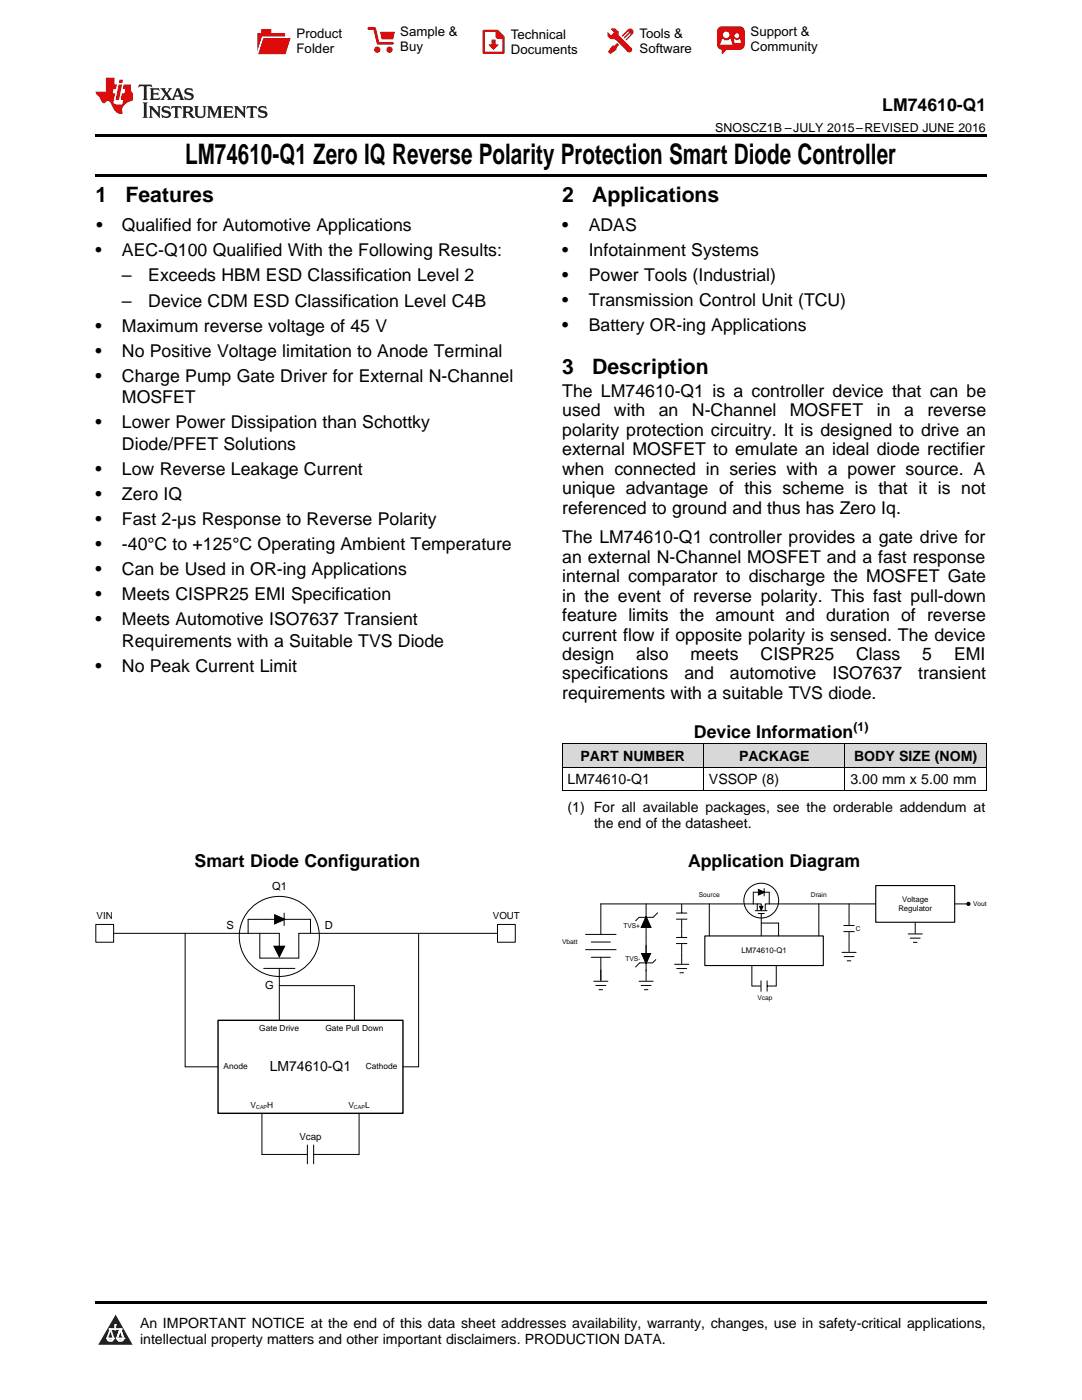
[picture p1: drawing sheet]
<svg xmlns="http://www.w3.org/2000/svg" width="216mm" height="279mm" viewBox="0 0 216 279" stroke-linecap="round" stroke-linejoin="round" font-family="sans-serif">
<defs><g id="words">
<text font-size="5.6" x="36.9" y="32.8">LM74610-Q1 Zero IQ Reverse Polarity Protection Smart Diode Controller</text>
<g font-size="4.2">
<text x="19" y="40.4">1</text>
<text x="25" y="40.4">Features</text>
<text x="112.2" y="40.4">2</text>
<text x="118.2" y="40.4">Applications</text>
<text x="112.2" y="74.5">3</text>
<text x="118.2" y="74.5">Description</text>
</g>
<g font-size="3.5">
<text x="176" y="22.2">LM74610-Q1</text>
<text x="19.2" y="46.1">•</text>
<text x="24.3" y="46.1">Qualified for Automotive Applications</text>
<text x="112.2" y="46.1">•</text>
<text x="117.5" y="46.1">ADAS</text>
<text x="19" y="51.1">•</text>
<text x="24.3" y="51.1">AEC-Q100 Qualified With the Following Results:</text>
<text x="112.2" y="51.1">•</text>
<text x="117.5" y="51.1">Infotainment Systems</text>
<text x="24.3" y="56.2">–</text>
<text x="29.6" y="56.2">Exceeds HBM ESD Classification Level 2</text>
<text x="112.2" y="56.1">•</text>
<text x="117.5" y="56.1">Power Tools (Industrial)</text>
<text x="24.3" y="61.2">–</text>
<text x="29.6" y="61.2">Device CDM ESD Classification Level C4B</text>
<text x="112.2" y="61.1">•</text>
<text x="117.5" y="61.1">Transmission Control Unit (TCU)</text>
<text x="19" y="66.3">•</text>
<text x="19" y="71.3">•</text>
<text x="24.3" y="66.3">Maximum reverse voltage of 45 V</text>
<text x="24.3" y="71.3">No Positive Voltage limitation to Anode Terminal</text>
<text x="112.2" y="66.1">•</text>
<text x="117.5" y="66.1">Battery OR-ing Applications</text>
<text x="19" y="76.3">•</text>
<text x="24.3" y="76.3">Charge Pump Gate Driver for External N-Channel</text>
<text x="24.3" y="80.5">MOSFET</text>
<text x="112.2" y="79.2">The LM74610-Q1 is a controller device that can be</text>
<text x="112.2" y="83.1">used</text>
<text x="122.5" y="83.1">with</text>
<text x="131.5" y="83.1">an</text>
<text x="138.1" y="83.1">N-Channel</text>
<text x="157.6" y="83.1">MOSFET</text>
<text x="175" y="83.1">in</text>
<text x="180.4" y="83.1">a</text>
<text x="185" y="83.1">reverse</text>
<text x="19" y="85.5">•</text>
<text x="24.3" y="85.5">Lower Power Dissipation than Schottky</text>
<text x="24.3" y="89.7">Diode/PFET Solutions</text>
<text x="112.2" y="87">polarity protection circuitry. It is designed to drive an</text>
<text x="19" y="94.8">•</text>
<text x="24.3" y="94.8">Low Reverse Leakage Current</text>
<text x="112.2" y="90.8">external MOSFET to emulate an ideal diode rectifier</text>
<text x="112.2" y="94.7">when connected in series with a power source. A</text>
<text x="19" y="99.8">•</text>
<text x="24.3" y="99.8">Zero IQ</text>
<text x="112.2" y="98.6">unique advantage of this scheme is that it is not</text>
<text x="19" y="104.8">•</text>
<text x="24.3" y="104.8">Fast 2-µs Response to Reverse Polarity</text>
<text x="112.2" y="102.5">referenced to ground and thus has Zero Iq.</text>
<text x="19" y="109.8">•</text>
<text x="24.3" y="109.8">-40°C to +125°C Operating Ambient Temperature</text>
<text x="112.2" y="108.4">The LM74610-Q1 controller provides a gate drive for</text>
<text x="112.2" y="112.3">an external N-Channel MOSFET and a fast response</text>
<text x="19" y="114.8">•</text>
<text x="19" y="119.8">•</text>
<text x="24.3" y="114.8">Can be Used in OR-ing Applications</text>
<text x="24.3" y="119.8">Meets CISPR25 EMI Specification</text>
<text x="112.2" y="116.2">internal comparator to discharge the MOSFET Gate</text>
<text x="19" y="124.8">•</text>
<text x="24.3" y="124.8">Meets Automotive ISO7637 Transient</text>
<text x="112.2" y="120.1">in the event of reverse polarity. This fast pull-down</text>
<text x="112.2" y="124">feature limits the amount and duration of reverse</text>
<text x="24.3" y="129">Requirements with a Suitable TVS Diode</text>
<text x="112.2" y="127.8">current flow if opposite polarity is sensed. The device</text>
<text x="112.2" y="131.7">design</text>
<text x="127" y="131.7">also</text>
<text x="137.8" y="131.7">meets</text>
<text x="151.8" y="131.7">CISPR25</text>
<text x="170.8" y="131.7">Class</text>
<text x="184" y="131.7">5</text>
<text x="190.4" y="131.7">EMI</text>
<text x="19" y="134.1">•</text>
<text x="24.3" y="134.1">No Peak Current Limit</text>
<text x="112.2" y="135.6">specifications</text>
<text x="136.6" y="135.6">and</text>
<text x="145.7" y="135.6">automotive</text>
<text x="166.1" y="135.6">ISO7637</text>
<text x="183.2" y="135.6">transient</text>
<text x="112.2" y="139.5">requirements with a suitable TVS diode.</text>
<text x="138.5" y="147.2">Device Information</text>
<text x="38.8" y="173">Smart Diode Configuration</text>
<text x="137.3" y="173">Application Diagram</text>
</g>
<g font-size="2.8">
<text x="115.8" y="151.9">PART NUMBER</text>
<text x="147.5" y="151.9">PACKAGE</text>
<text x="170.4" y="151.9">BODY SIZE (NOM)</text>
<text x="113.2" y="156.5">LM74610-Q1</text>
<text x="141.5" y="156.5">VSSOP (8)</text>
<text x="169.7" y="156.5">3.00 mm x 5.00 mm</text>
<text x="113.2" y="162">(1) For all available packages, see the orderable addendum at</text>
<text x="118.5" y="165.2">the end of the datasheet.</text>
<text x="53.8" y="213.7">LM74610-Q1</text>
<text x="27.9" y="265">An IMPORTANT NOTICE at the end of this data sheet addresses availability, warranty, changes, use in safety-critical applications,</text>
<text x="27.9" y="268.2">intellectual property matters and other important disclaimers. PRODUCTION DATA.</text>
</g>
<g font-size="2.6">
<text x="59.2" y="7.6">Product</text>
<text x="59.2" y="10.6">Folder</text>
<text x="79.9" y="7.3">Sample &amp;</text>
<text x="79.9" y="10.2">Buy</text>
<text x="101.9" y="7.8">Technical</text>
<text x="101.9" y="10.8">Documents</text>
<text x="127.6" y="7.6">Tools &amp;</text>
<text x="127.6" y="10.6">Software</text>
<text x="149.8" y="7.2">Support &amp;</text>
<text x="149.8" y="10.2">Community</text>
</g>
<g font-size="2.5">
<text x="142.7" y="26.3">SNOSCZ1B –JULY 2015–REVISED JUNE 2016</text>
<text x="170.3" y="145.8">(1)</text>
</g>
<g font-size="2.2">
<text x="54.3" y="177.7">Q1</text>
<text x="45.2" y="185.3">S</text>
<text x="64.8" y="185.3">D</text>
<text x="52.9" y="197.4">G</text>
</g>
<g font-size="1.9">
<text x="19.3" y="183.4">VIN</text>
<text x="98.3" y="183.4">VOUT</text>
<text x="59.7" y="227.4">Vcap</text>
</g>
<g font-size="1.7">
<text x="51.7" y="205.8">Gate Drive</text>
<text x="64.9" y="205.8">Gate Pull Down</text>
<text x="44.6" y="213.4">Anode</text>
<text x="73" y="213.4">Cathode</text>
<text x="50" y="221.1">V</text>
<text x="53.3" y="221.1">H</text>
<text x="69.5" y="221.1">V</text>
<text x="72.9" y="221.1">L</text>
</g>
<g font-size="1.5">
<text x="180" y="179.9">Voltage</text>
<text x="179.3" y="181.8">Regulator</text>
<text x="147.9" y="190.2">LM74610-Q1</text>
</g>
<g font-size="1.3">
<text x="139.4" y="179.1">Source</text>
<text x="161.8" y="179.1">Drain</text>
<text x="124.4" y="185.1">TVS+</text>
<text x="170.7" y="185.7">C</text>
<text x="194.2" y="180.8">Vout</text>
<text x="112.2" y="188.4">Vbatt</text>
<text x="124.8" y="191.8">TVS-</text>
<text x="151.1" y="199.5">Vcap</text>
</g>
<g font-size="1.1">
<text x="51.1" y="221.4">CAP</text>
<text x="70.6" y="221.4">CAP</text>
</g>
</g></defs>
<g fill="#d8d8d8">
<path d="M112.2 148.5h28.2v4.6h-28.2z"/>
<path d="M140.4 148.5h28.2v4.6h-28.2z"/>
<path d="M168.6 148.5h28.2v4.6h-28.2z"/>
</g>
<path d="M23.1 262.4l3.4 6h-6.9z" fill="#231f20"/>
<path d="M21.4 267.1h1.2l-.3 .5h-.3a.55 .55 0 0 1-.6-.5z" fill-rule="evenodd" fill="#fff"/>
<path d="M21.4 267.1h1.2l-.3 .5h-.3a.55 .55 0 0 1-.6-.5z" fill="none" stroke="#231f20" stroke-width=".34"/>
<path d="M21.4 267.1l1.2 .1-.3 .4h-.5z" fill="none" stroke="#fff" stroke-width=".34"/>
<path d="M23 265.3h.1" fill="none" stroke="#fff" stroke-width=".34"/>
<path d="M23 264.4v.9z" fill="#fff"/>
<path d="M23 264.4v.9z" fill="none" stroke="#fff" stroke-width=".34"/>
<circle cx="23" cy="264.4" r=".17" fill="#fff"/>
<path d="M21.9 265.2h.1" fill="none" stroke="#fff" stroke-width=".34"/>
<path d="M21.9 265.2h2.3z" fill="#fff"/>
<path d="M21.9 265.2h2.3z" fill="none" stroke="#fff" stroke-width=".34"/>
<circle cx="24.2" cy="265.2" r=".17" fill="#fff"/>
<path d="M23.3 267.1h.1" fill="none" stroke="#fff" stroke-width=".34"/>
<path d="M24 265.2l-.7 1.9z" fill="#fff"/>
<path d="M24 265.2l-.7 1.9z" fill="none" stroke="#fff" stroke-width=".34"/>
<path d="M24 265.2l.7 1.9z" fill="#fff"/>
<path d="M24 265.2l.7 1.9z" fill="none" stroke="#fff" stroke-width=".34"/>
<path d="M24.6 267.1h.1" fill="none" stroke="#fff" stroke-width=".34"/>
<circle cx="21.4" cy="267.1" r=".17" fill="#fff"/>
<path d="M22.1 265.2l-.7 1.9z" fill="#fff"/>
<path d="M22.1 265.2l-.7 1.9z" fill="none" stroke="#fff" stroke-width=".34"/>
<path d="M22.1 265.2l.5 1.9z" fill="#fff"/>
<path d="M22.1 265.2l.5 1.9z" fill="none" stroke="#fff" stroke-width=".34"/>
<circle cx="22.6" cy="267.1" r=".17" fill="#fff"/>
<path d="M23.4 267.1h1.3a.65 .65 0 0 1-.7 .5 .65 .65 0 0 1-.6-.5z" fill-rule="evenodd" fill="#fff"/>
<path d="M23.4 267.1h1.3a.65 .65 0 0 1-.7 .5 .65 .65 0 0 1-.6-.5z" fill="none" stroke="#231f20" stroke-width=".34"/>
<path d="M23.4 267.1h1.3l-.4 .5h-.6z" fill="none" stroke="#fff" stroke-width=".34"/>
<path d="M23.3 267.1h.1" fill="none" stroke="#fff" stroke-width=".34"/>
<circle cx="24.7" cy="267.1" r=".17" fill="#fff"/>
<path d="M19 259.7h177.8v.5h-177.8z" fill="#000"/>
<path d="M54.8 182.6l2.1 .9-2.1 .9zM54.5 188.7h2.5l-1.3 2.5z" fill="#000"/>
<g fill="none" stroke="#000" stroke-width=".2">
<path d="M19.1 184.5h3.6v3.5h-3.6zM22.7 186.3h33v2.7M36.9 186.3v26.6h6.6M49.5 186.3v-2.8h12.5v2.8M51.8 186.3v4.9h7.8v-4.9h39.7M52.6 193.3h6.2M54.8 182.6l2.1 .9-2.1 .9zM55.7 193.3v10.3M55.7 196.7h15v6.9M56.7 182.2v2.6M83.5 186.3v26.6h-3.1M99.3 184.5h3.5v3.5h-3.5z"/>
<path d="M52.3 222.2v8.2h9M61.3 228.5v3.8M62.6 228.5v3.8M71.7 222.2v8.2h-9.1"/>
<circle cx="55.7" cy="186.9" r="8"/>
</g>
<path d="M43.5 203.6h36.9v18.6h-36.9z" fill="none" stroke="#000" stroke-width=".28"/>
<path d="M174.7 176.7h15.8v7.4h-15.8z" fill-rule="evenodd" fill="#fff"/>
<path d="M174.7 176.7h15.8v7.4h-15.8zM140.6 186.8h23.7v5.9h-23.7z" fill="none" stroke="#000" stroke-width=".22"/>
<g fill="none" stroke="#000" stroke-width=".2">
<path d="M112.2 157.7h84.6M112.2 153.1h84.6M112.2 148.4h84.6M112.2 148.4v9.4M140.4 148.4v9.4M168.6 148.4v9.4M196.8 148.4v9.4M151.3 177.5l1.3 .6-1.3 .5zM152.5 177.3v1.6M116.8 186.5h6.1M116.8 189.5h6.1M118 188h3.8"/>
<path d="M118 191h3.8M118.4 195.8h3M118.8 196.7h2.1M119.5 197.5h.8M119.9 191v4.7M127.4 195.8h3M127.9 196.7h2.1M128 190.3h1.8l-.9 2zM128.5 197.5h.8M128.9 182.9l1 2.2h-2zM128.9 180.4v15.3M130.9 191.5l-.7 .7h-2.6l-.8 .8"/>
<path d="M131.2 182.2l-.9 .9h-2.8l-.7 .7M134.5 192.4h3M134.9 183.4h2.2M134.9 188.3h2.2M134.9 182.2h2.2M134.9 187.1h2.2M135 193.3h2.1M135.6 194.1h.8M136 180.4v1.8M136 183.6v3.5M136 188.4v3.9M141.5 180.4v6.4"/>
<path d="M150 192.7v4.1h1.7M150.3 180.4h.8v1.3M150.3 180.4h-30.4v6.1M150.3 180.4v-2.3h3.2v2.3M150.7 181.7h2.4M151.1 180.4h.8v1.3M151.3 182.3h1.2M151.5 180.9h.8l-.4 .8zM151.8 195.7v2.2M151.9 182.4v4.4M151.9 184.2h3.5v2.6M153.1 195.7v2.2"/>
<path d="M153.5 180.4h-.8v1.3M153.5 180.4h21.2M154.9 192.8v4h-1.8M163.4 180.4v6.4M167.9 190.1h3M168.3 185.9h2.2M168.3 184.7h2.2M168.4 190.9h2.1M169 191.8h.8M169.4 180.4v4.3M169.4 186v3.9M181.1 186.4h3"/>
<path d="M181.6 187.2h2.1M182.2 188.1h.8M182.6 184.1v2.2M190.5 180.4h2.7"/>
<circle cx="151.9" cy="179.7" r="3.5"/>
<circle cx="193.2" cy="180.4" r=".32"/>
</g>
<g fill="#000">
<path d="M151.3 177.5l1.3 .6-1.3 .5zM128 190.3h1.8l-.9 2zM128.9 182.9l1 2.2h-2zM151.5 180.9h.8l-.4 .8z"/>
<circle cx="193.2" cy="180.4" r=".32"/>
</g>
<path d="M19 34.8h177.8v.5h-177.8zM19 26.8h177.8v.6h-177.8zM112.2 157.8h.1zM168.5 157.8h.1zM196.7 157.8h.1z" fill="#000"/>
<path d="M27.7 16.9l-.1 .6 .6-.3h.5v.2v2.2l-.2 .4h1l-.2-.4v-2.2v-.2h.5l.6 .3-.2-.6zM29.9 17.6l.2 .4v1.6l-.2 .4h1.9l.1-.6a1.09 1.09 0 0 1-1.3 .1v-.6h.6l.4 .2v-.7l-.2 .2h-.8v-.6l.2-.1a1.01 1.01 0 0 1 1 .3l-.1-.6zM32 17.6l.9 1.2-1 1.2h.9l-.2-.3 .5-.7 .5 .7-.3 .3h1.7l-.2-.3 .1-.4h1l.1 .4-.2 .3h1l-.3-.4-.7-2h-.5l-1 2.2-.8-1.1 .9-1.1h-.9l.2 .2-.4 .7-.4-.7 .2-.2zM35.4 18l.4 1h-.8zM37 17.7a.66 .66 0 0 0-.2 .8 .66 .66 0 0 0 .6 .4l.7 .2 .1 .2a.8 .8 0 0 1-.7 .4 .8 .8 0 0 1-.7-.5l.1 .8 .2-.2a.94 .94 0 0 0 1.1 .1 .94 .94 0 0 0 .4-.9 1.48 1.48 0 0 0-1.3-.6v-.4a1.1 1.1 0 0 1 1.2 .2l-.2-.6-.2 .1-.5-.1zM28.5 20.4l.2 .4v2.3l-.2 .4h1l-.2-.4v-2.3l.2-.4zM29.7 21.2l.2 .4v1.5l-.2 .4h.8l-.3-.4 .1-1.3 1.6 1.8v-2l.2-.4h-.7l.2 .2v1.1l-1.2-1.3zM32.5 21.3a.66 .66 0 0 0-.2 .8 .66 .66 0 0 0 .6 .4l.6 .2 .2 .2a.8 .8 0 0 1-.8 .4 .8 .8 0 0 1-.7-.5l.2 .7 .2-.1a.94 .94 0 0 0 1 .1 .94 .94 0 0 0 .5-1 1.47 1.47 0 0 0-1.3-.6l-.1-.3a1.1 1.1 0 0 1 1.3 .2l-.2-.6-.2 .1-.5-.2zM34.3 21.2l-.2 .6a.64 .64 0 0 1 .8-.3v1.6l-.2 .4h1l-.3-.4 .1-1.6a.66 .66 0 0 1 .8 .3l-.2-.6zM36.3 21.2l.3 .4v1.5l-.3 .4h1l-.2-.2v-.7h.5l.1 .1a.8 .8 0 0 0 1.2 .7l-1-1a.62 .62 0 0 0 .6-.5 .62 .62 0 0 0-.6-.7zM37.1 21.5h.1a.48 .48 0 0 1 .6 0 .48 .48 0 0 1 .1 .6l-.2 .1-.6 .1zM38.7 21.2l.2 .2a2.29 2.29 0 0 0 .4 2 1.05 1.05 0 0 0 1.7-.7v-1.3l.2-.2h-.8l.2 .4v1.1a.61 .61 0 0 1-.6 .6 .61 .61 0 0 1-.6-.6v-1.1l.3-.4zM41.3 21.2l.3 .4v1.5l-.3 .4h.8l-.2-.4v-1.4l.8 1.9 .9-1.9v1.4l-.2 .4h.9l-.2-.4v-1.5l.2-.4h-.8l-.7 1.5-.6-1.5zM44.5 21.2l.2 .4v1.5l-.2 .4h1.9l.2-.6a1.1 1.1 0 0 1-1.4 .2v-.7h.6l.4 .2v-.6l-.2 .1-.8 .1v-.6l.2-.1a1.02 1.02 0 0 1 1.1 .2l-.2-.5zM46.7 21.2l.2 .4v1.5l-.2 .4h.8l-.3-.4 .1-1.3 1.6 1.8v-2l.2-.4h-.7l.2 .2v1.1l-1.2-1.3zM49.3 21.2l-.1 .6a.64 .64 0 0 1 .8-.3v1.6l-.3 .4h1l-.2-.4v-1.6a.66 .66 0 0 1 .8 .3l-.1-.6zM51.7 21.3a.66 .66 0 0 0-.2 .7 .66 .66 0 0 0 .7 .5l.6 .2 .1 .2a.8 .8 0 0 1-.7 .4 .8 .8 0 0 1-.7-.5l.1 .7 .2-.1a.94 .94 0 0 0 1.1 .1 .94 .94 0 0 0 .4-1 1.48 1.48 0 0 0-1.2-.6l-.1-.3a1.1 1.1 0 0 1 1.2 .2l-.2-.6-.1 .1-.6-.2z" fill="#231f20"/>
<path d="M21.1 15.5v2.8h-2v.4l.9 .9a.96 .96 0 0 0 1 1 .59 .59 0 0 1 .5-.4 .59 .59 0 0 1 .5 .3l.4 .8a1.61 1.61 0 0 0 2.1 1.3 1.63 1.63 0 0 1 1.1-2.2l.9-.3v-1.5a1.6 1.6 0 0 1-.4-1.7h-1.4l-.2 .9h.5l-.2 .8h-.5l-.2 1v.3h.5l-.2 .9h-.7a.74 .74 0 0 1-1-.6l.3-1.6h-.5l.2-.8h.5l.1-.9h-.4v-1.4zM23.7 16.9l-.7 3h.8l.6-3zM23.8 15.9l-.1 .7h.7l.2-.7z" fill="#ee1d23"/>
<g fill="#d60000">
<path d="M52.1 5.8h2v.8h2.8v4.2h-5.5v-4.2h.7z" fill-rule="evenodd"/>
<path d="M52.4 7.5h5.6l-1 3.3h-5.6z" fill-rule="evenodd"/>
</g>
<path d="M52.4 7.4h5.7l-.1 .1h-5.5l-1.1 3.3z" fill-rule="evenodd" fill="#fff"/>
<path d="M52.4 7.4h5.7l-.1 .1h-5.5l-1.1 3.3z" fill="none" stroke="#fff" stroke-width=".2"/>
<path d="M73.6 5.7h1.1l.7 2.9h2.9" fill="none" stroke="#d60000" stroke-width=".55"/>
<g fill="#d60000">
<path d="M75.8 6.3h3l-.4 1.6h-2.2z" fill-rule="evenodd"/>
<circle cx="75.3" cy="9.9" r=".62"/>
<circle cx="77.7" cy="9.9" r=".62"/>
</g>
<path d="M96.5 6.2h2.7l1.3 1.2v3.1h-4z" fill="none" stroke="#d60000" stroke-width=".44"/>
<g fill="#d60000">
<path d="M98.1 7.9h.8v1h.5l-.9 1.1-1-1v-.1h.6z" fill-rule="evenodd"/>
<path d="M98.9 6.2h.3l1.3 1.2v.4h-1.3l-.3-.4z" fill-rule="evenodd"/>
<path d="M121.9 5.7h.8l.7 .6 .1 .7 2.5 2.5-.8 .8-2.3-2.3-1.1-.2-.6-.6v-.8l.7 .6 .5-.4v-.2l-.5-.5z" fill-rule="evenodd"/>
<path d="M122.2 9.1h.4l.5-.5 .4 .4-.5 .5v.4l-1.2 .9-.5-.5z" fill-rule="evenodd"/>
<path d="M125.3 5.9a.67 .67 0 0 1 .9 0 .67 .67 0 0 1 0 .9z" fill-rule="evenodd"/>
<path d="M125.3 5.9l.9 .9-1.2 1.2h-.2v-.2l1-.9v-.2h-.2l-.9 1h-.2v-.2l.9-1 .1-.2h-.3l-.9 1h-.2v-.2z" fill-rule="evenodd"/>
<circle cx="125.6" cy="9.9" r=".54"/>
</g>
<path d="M123.3 6.3v.7" fill="none" stroke="#d60000" stroke-width=".2"/>
<g fill="#d60000">
<path d="M143.4 5.5l.6-.2h3.6a.95 .95 0 0 1 1 .9v2.8a.95 .95 0 0 1-1 .9h-3.6a.95 .95 0 0 1-.9-.9v-2.8z" fill-rule="evenodd"/>
<path d="M144 9.9h.9l-.7 .9h-.2z" fill-rule="evenodd"/>
</g>
<g fill="#fff">
<path d="M146.6 8.6h1.3z"/>
<path d="M144.1 7.8h.3l.1 .2h.8l.2-.2h.3l.4 1.1h-2.5z" fill-rule="evenodd"/>
<path d="M146.4 7.8h.3l.1 .2h.5l.2-.2h.2l.2 .8h-1.3z" fill-rule="evenodd"/>
<circle cx="144.9" cy="6.9" r=".65"/>
<circle cx="147" cy="7.1" r=".48"/>
</g>
<use href="#words"/>
</svg>
